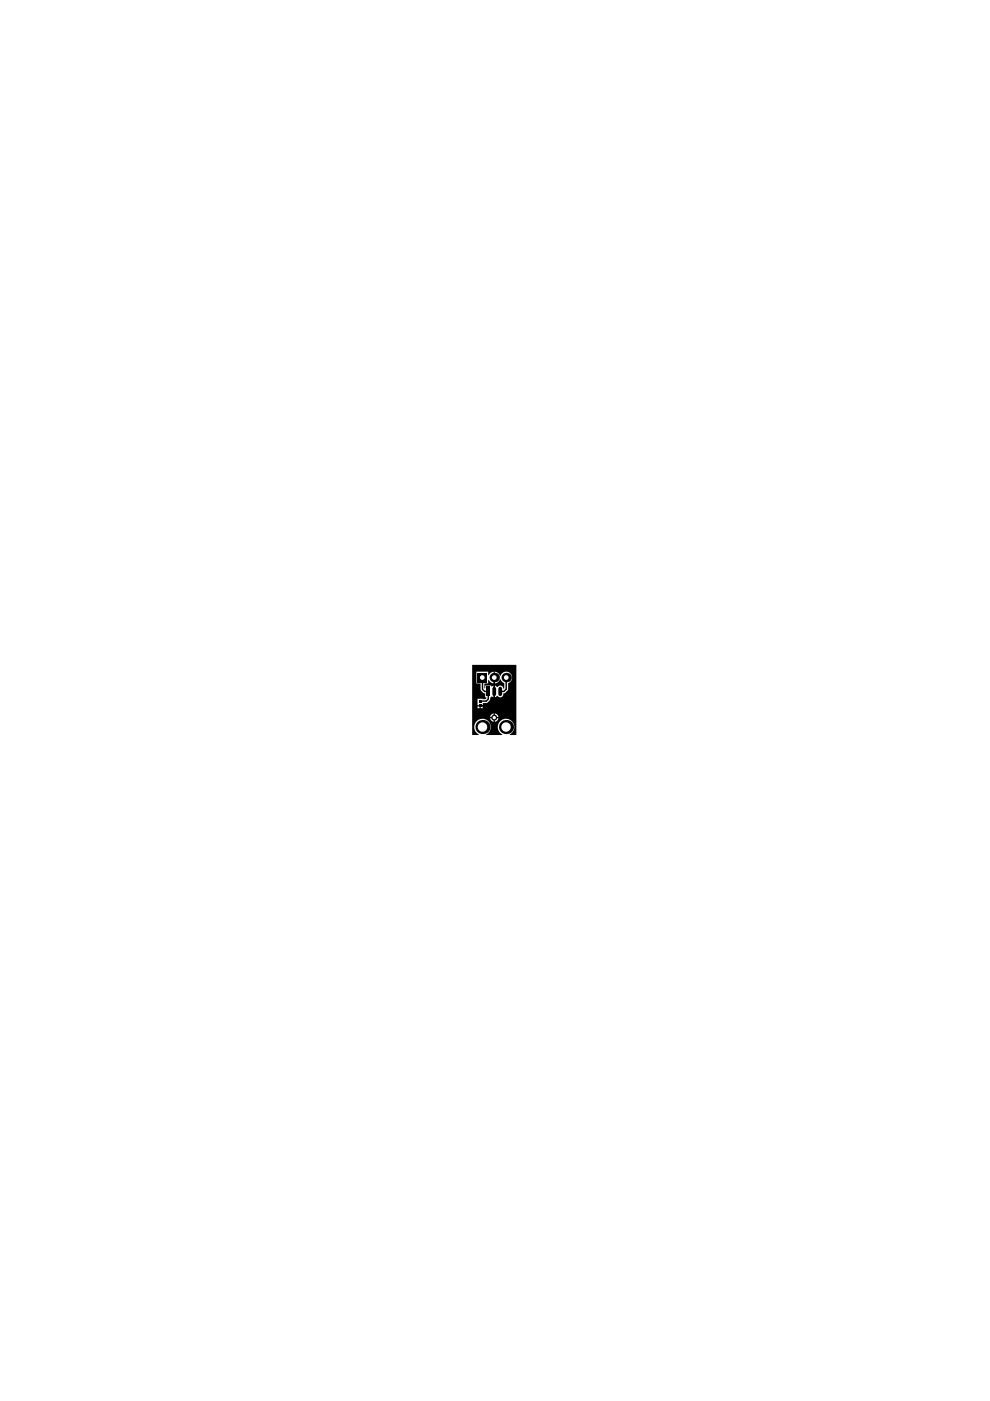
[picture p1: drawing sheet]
<svg xmlns="http://www.w3.org/2000/svg" width="210mm" height="297mm" viewBox="0 0 210 297" stroke-linecap="round" stroke-linejoin="round" font-family="sans-serif">
<g fill="#000">
<path d="M100.1 141v14.8h1.4v-.1a1.75 1.75 0 0 1-.6-2.7 1.75 1.75 0 0 1 2.8 0 1.75 1.75 0 0 1-.6 2.7v.1h3.4v-.1a1.75 1.75 0 0 1-.6-2.7 1.75 1.75 0 0 1 2.8 0 1.75 1.75 0 0 1-.6 2.7v.1h1.4v-14.8zM101 142.4h2.5v.8h.1l.6-.6 .5-.2v2.5l-.5-.1-.6-.7h-.1v.8h-.8l.1 1.1 .1-.1v-.6h1.3l.1 .3 .4-.2v2.4l-.4-.2-.1 .2h-.3a1.3 1.3 0 0 1-1.5 1.3v.4h-1.2l.1-1.3h1.6l.2-.4h-.2v-.8l-.4-.1-.6-.6v-1.4h-.9zM104.9 142.4h.2a1.24 1.24 0 0 1 .9 .9h.1a1.25 1.25 0 0 1 2.1-.6 1.25 1.25 0 0 1-.5 2.1v1.5l-.6 .6-.4 .1a.7 .7 0 0 1-.4 .8 .7 .7 0 0 1-.9-.3l-.5 .3v-2.4l.5 .3a.77 .77 0 0 1 .9-.3 .77 .77 0 0 1 .5 .6l.1-1.2-.9-.8a1.22 1.22 0 0 1-1.1 .9zM101.2 149.8h.5v.4h-.5zM101.9 149.8h.5v.4h-.5zM104.2 151.5l.5-.2v.7h-.8zM104.9 151.3l.5 .2 .3 .5h-.8zM103.9 152.3h.8v.7l-.5-.2zM104.9 152.3h.8l-.3 .5-.5 .2z"/>
<circle cx="104.8" cy="152.1" r=".63"/>
</g>
<path d="M102.3 143.7v2.5l.4 .4h.8M103.5 146.6h.1M103.5 146.6v1.6l-.4 .5h-1.3M104.8 143.7v5.6l-.4 .4h-2.6M106.1 146.6h.1M107.3 143.7v2.4l-.5 .5h-.7" fill="none" stroke="#000" stroke-width=".3"/>
<circle cx="104.8" cy="152.1" r=".36" fill="#fff"/>
<circle cx="107.3" cy="154.1" r="1.5" fill="#000"/>
<circle cx="107.3" cy="154.1" r="1" fill="#fff"/>
<circle cx="107.3" cy="143.7" r="1" fill="#000"/>
<circle cx="107.3" cy="143.7" r=".5" fill="#fff"/>
<circle cx="102.3" cy="154.1" r="1.5" fill="#000"/>
<circle cx="102.3" cy="154.1" r="1" fill="#fff"/>
<path d="M101.3 142.7h2v2h-2z" fill-rule="evenodd" fill="#000"/>
<circle cx="102.3" cy="143.7" r=".5" fill="#fff"/>
<circle cx="104.8" cy="143.7" r="1" fill="#000"/>
<circle cx="104.8" cy="143.7" r=".5" fill="#fff"/>
<path d="M104.8 146v1.2M106.1 146v1.2" fill="none" stroke="#000" stroke-width=".8"/>
<g fill="#000">
<path d="M101.5 149.4h.6v.5h-.6z" fill-rule="evenodd"/>
<path d="M101.5 148.4h.6v.5h-.6z" fill-rule="evenodd"/>
<path d="M103.1 145.6h.8v2h-.8z" fill-rule="evenodd"/>
</g>
</svg>
